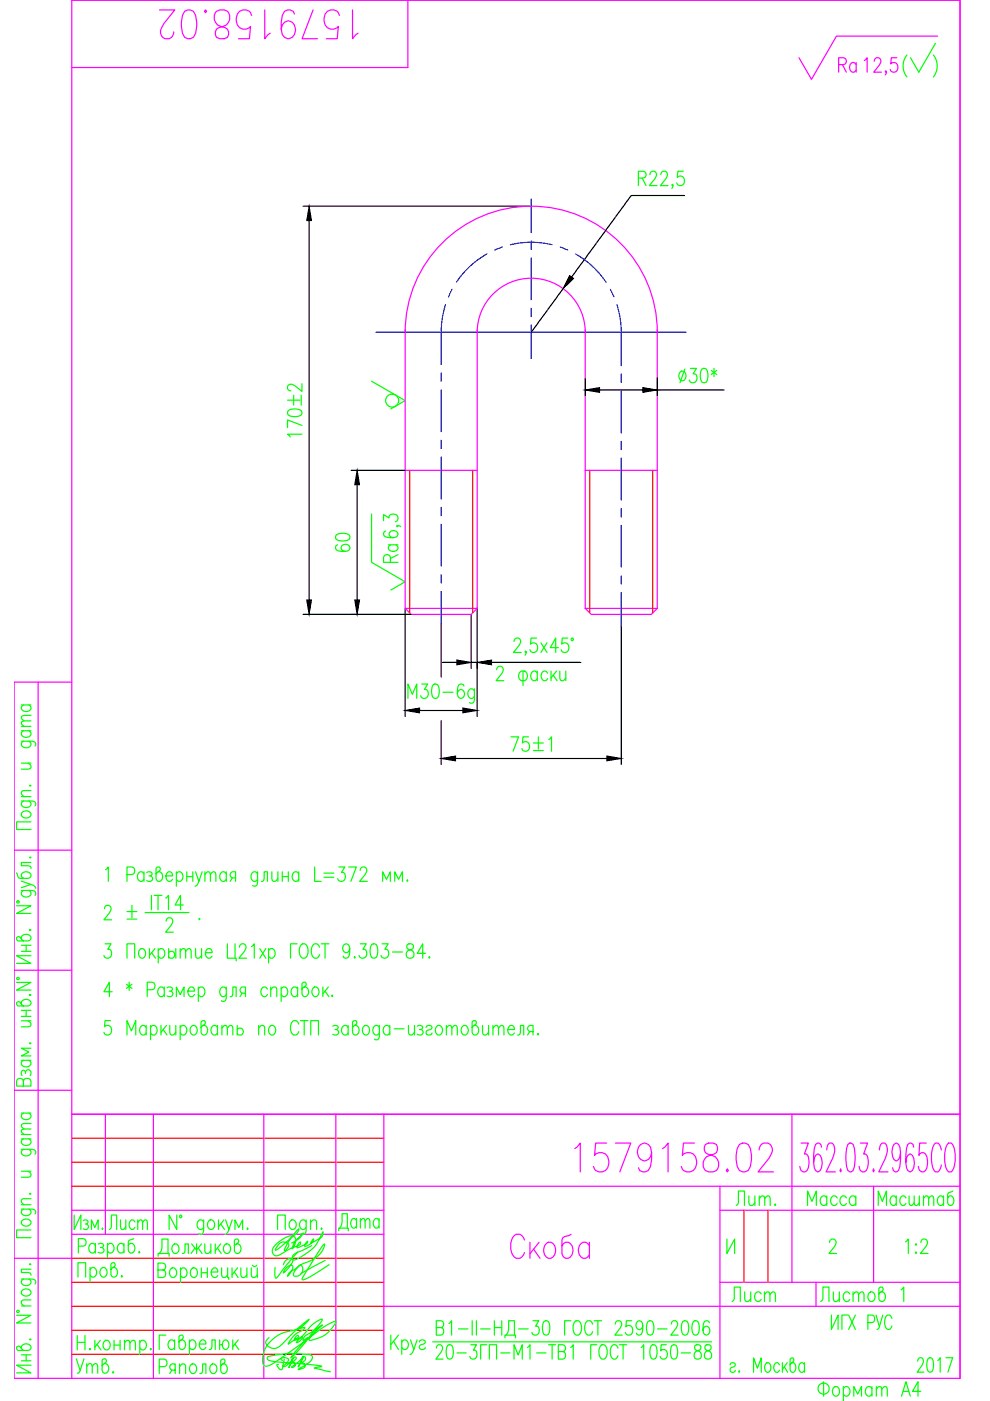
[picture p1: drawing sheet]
<svg xmlns="http://www.w3.org/2000/svg" width="210mm" height="297mm" viewBox="0 0 210 297" stroke-linecap="round" stroke-linejoin="round" font-family="sans-serif">
<defs><g id="words">
<g font-size="10.6" fill="#f0f">
<text x="32.5" y="9.5">1579158.02</text>
<text x="120.6" y="249.8">1579158.02</text>
</g>
<text font-size="9.3" fill="#f0f" x="106.9" y="268.1">Скоба</text>
<text font-size="8.4" fill="#f0f" x="190.1" y="17.6">( )</text>
<text font-size="7.5" fill="#0f0" x="85.4" y="150.3">М30-6g</text>
<text font-size="7.1" fill="#0f0" x="70.6" y="262.1">Дата</text>
<g font-size="6.6" fill="#f0f">
<text x="176.7" y="16.6">Ra</text>
<text x="172.9" y="277.3">Листов</text>
</g>
<g font-size="6.6" fill="#0f0">
<text x="142.9" y="82.5">30*</text>
<text x="64.9" y="93.8" transform="rotate(-90 64.9 93.8)">170±2</text>
<text x="75.1" y="118.2" transform="rotate(-90 75.1 118.2)">60</text>
<text x="85.4" y="120.3" transform="rotate(-90 85.4 120.3)">Ra</text>
<text x="107.2" y="160.5">75±1</text>
<text x="154.9" y="256.8">Лит.</text>
<text x="170" y="256.8">Масса</text>
<text x="184.9" y="256.8">Масштаб</text>
<text x="153.8" y="277.3">Лист</text>
<text x="14.8" y="292.5">Утв.</text>
</g>
<g font-size="6.2" fill="#0f0">
<text x="20.8" y="196.1">2 %%p .</text>
<text x="21.9" y="261.8">Лист</text>
</g>
</g></defs>
<g fill="none" stroke="#0f0" stroke-width=".25">
<path d="M135.4 37.8h1a.74 .74 0 0 0 .6-.8 .74 .74 0 0 0-.6-.7h-1v3.1M136.2 37.8l.8 1.6M137.8 37l.2-.6 .7-.1a.95 .95 0 0 1 .1 1.6l-1.1 1.5h1.6M140.1 37l.3-.6 .7-.1a.96 .96 0 0 1 .1 1.6l-1.2 1.5h1.6M142.7 39.2l-.1 .2-.2-.2 .2-.1a.64 .64 0 0 1-.2 .8M144.9 36.3h-1.2l-.1 1.3a.89 .89 0 0 1 1.1-.2 .89 .89 0 0 1 .4 1.1 .83 .83 0 0 1-.7 .9 .83 .83 0 0 1-.9-.6M78.8 80.8l7.1 4.1-3 1.8M78.8 109v10.2l7.1 4.1-3 1.8M81.3 110.4v-1.3l1.2 .7v-.3a.96 .96 0 0 1 1.4-.4 .96 .96 0 0 1 .2 1.4l-.3 .1M84.2 111.4l.2 .2-.2 .1-.1-.1a.65 .65 0 0 1 .9 .1M109 136l.2-.6 .7-.1a.95 .95 0 0 1 .1 1.6l-1.1 1.4h1.6M111.5 138.2l-.1 .1-.1-.1 .1-.2a.64 .64 0 0 1-.1 .9"/>
<path d="M113.8 135.3h-1.2l-.1 1.3a.89 .89 0 0 1 1.1-.2 .89 .89 0 0 1 .4 1.1 .83 .83 0 0 1-.7 .8 .83 .83 0 0 1-.9-.6M114.7 136.3l1.3 2M116 136.3l-1.3 2M118.4 137.3h-1.7l1.1-2v3M120.4 135.3h-1.2l-.1 1.3a.89 .89 0 0 1 1.1-.2 .89 .89 0 0 1 .4 1.1 .83 .83 0 0 1-.7 .8 .83 .83 0 0 1-.9-.6M4.5 157.1l2.8 .2 .3 .3-.2 .6M4.5 154.9h2.1M4.5 154h2.1M4.5 149.5h2.1M5 157.1a.68 .68 0 0 0-.5 .7 .68 .68 0 0 0 .5 .6 1.02 1.02 0 0 0 1.6-.8l-.5-.5M5 154.9a.68 .68 0 0 0-.5 .7 .68 .68 0 0 0 .5 .6 .92 .92 0 0 0 1.1 .1 .92 .92 0 0 0 .3-1.1l-.3-.3M5 149.5a.68 .68 0 0 0-.5 .6 .68 .68 0 0 0 .5 .6 .92 .92 0 0 0 1.1 .1 .92 .92 0 0 0 .3-1.1l-.3-.2"/>
<path d="M6.6 152.8l-1.9 .2-.2 .4 .6 .6M6.6 151.7l-1.9 .1-.2 .5 .6 .5M105.3 142l.2-.6 .7-.1a.95 .95 0 0 1 .2 1.6l-1.2 1.4h1.6M110.3 142.4l.2-.1h.7a1.18 1.18 0 0 1 0 2h-.7a1.2 1.2 0 0 1-.2-1.9zM110.9 142.3v3M113.9 142.7l-.4-.4a1.02 1.02 0 0 0-1 1 1.02 1.02 0 0 0 1 1l.4-.4M113.9 142.3v2M116.1 142.7l-.4-.4a1.02 1.02 0 0 0-1 1 1.02 1.02 0 0 0 1 1l.4-.4M116.8 142.3v2M117.3 143.2l.8 1.1M118 142.3l-1.2 1.4M118.7 142.3l.1 1.9 .6 .1 .6-.6"/>
<path d="M120 142.3v2M4.5 169.8l2.8 .1 .3 .4-.2 .6M4.5 168.9h2.1M4.5 161.8h2.1M4.7 172.3a1.09 1.09 0 0 1 1.1-.3 1.09 1.09 0 0 1 .8 .9 1.07 1.07 0 0 1-1.2 .5 1.07 1.07 0 0 1-.9-.9zM5 169.8a.68 .68 0 0 0-.5 .7 .68 .68 0 0 0 .5 .6 1.02 1.02 0 0 0 1.6-.8l-.5-.5M6 161.8l.6 .6-.2 .6-1.9 .1M6.3 166.6l.1-.1 .2 .1-.2 .1zM6.6 174.3h-3.1v1.6h3.1M6.6 167.6l-1.9 .1-.2 .6 .6 .6M3.5 192h3.1l-3.1 1.7h3.1M3.5 185.1l.4 1 2.1 .1a.66 .66 0 0 0 .6-.5 .66 .66 0 0 0-.5-.7 .93 .93 0 0 0-1.1-.1 .93 .93 0 0 0-.3 1.1l.3 .2"/>
<path d="M4.5 199a1.02 1.02 0 0 1 1-.9 1.02 1.02 0 0 1 1.1 .9l-.6 .5h-2.2l-.3-.4v-.3l.4-.2 .3 .1 .8 .8M4.5 188.8l2.8 .1 .3 .4-.2 .5M4.5 186.8l2.1 .7-2.1 .7M5 188.8a.68 .68 0 0 0-.5 .6 .68 .68 0 0 0 .5 .7 1.02 1.02 0 0 0 1.6-.8l-.5-.5M6.3 197.2l.1-.2 .2 .2-.2 .1zM6.3 181.8l.1-.1 .2 .1-.2 .1zM6.6 187.5l.5 .2 .5 .6M6.6 182.9h-2.1v.7l1.9 .1 .2 .4M22.4 184.4l.6-.6v3.1M26.9 185.4h1.1a.83 .83 0 0 0 .6-.8 .83 .83 0 0 0-.6-.8h-1.1v3.1M30.5 185.3a.67 .67 0 0 0-.6-.5 .67 .67 0 0 0-.6 .5 .92 .92 0 0 0-.1 1.1 .92 .92 0 0 0 1.1 .3l.2-.3M30.5 184.8v2.1"/>
<path d="M31.1 185a.74 .74 0 0 1 1.2 .3l-.4 .4h-.3M31.9 185.7a.6 .6 0 0 1 .5 .6 .6 .6 0 0 1-.5 .6l-.8-.2M33.5 184.8a1.02 1.02 0 0 1 1 1.1 1.02 1.02 0 0 1-1 1l-.4-.6v-2.2l.3-.3h.4l.2 .5-.1 .2-.8 .8M35.2 185.7h1.4a.68 .68 0 0 0-.5-.8 .68 .68 0 0 0-.8 .4 1.02 1.02 0 0 0 .8 1.6l.5-.5M37.4 185.3a.68 .68 0 0 1 .6-.5 .68 .68 0 0 1 .7 .5 1.02 1.02 0 0 1-.8 1.6l-.5-.5M37.4 184.8v3.1M39.6 185.9h1.3M39.6 184.8v2.1M40.9 184.8v2.1M41.5 184.8l.7 2.1 .7-2.1M42.2 186.9l-.5 .8-.4 .2M43.4 185.4l.6-.6 .5 .2 .1 1.9"/>
<path d="M43.4 184.8v2.1M44.6 185.4l.6-.6 .5 .2 .1 1.9M48 185.3l-.5-.5a1.02 1.02 0 0 0-.9 1.1 1.02 1.02 0 0 0 .9 1l.5-.5M48 184.8v2.1M49.3 186.1l-.5 .8M50 186.1l-1-.1a.68 .68 0 0 1 .3-1.2h.7v2.1M54.6 185.3a.68 .68 0 0 0-.6-.5 .68 .68 0 0 0-.7 .5 1.02 1.02 0 0 0 .8 1.6l.5-.5M54.6 184.8l-.1 2.8a.59 .59 0 0 1-.9 .1M55.4 186.9l.5-.2 .1-1.9h.7v2.1M57.6 184.8l.2 1.9 .5 .2 .6-.6M58.9 184.8v2.1M59.8 185.9h1.3"/>
<path d="M59.8 184.8v2.1M61.1 184.8v2.1M63.3 185.3a.68 .68 0 0 0-.6-.5 .68 .68 0 0 0-.6 .5 .92 .92 0 0 0-.1 1.1 .92 .92 0 0 0 1.1 .3l.2-.3M63.3 184.8v2.1M66.7 183.8v3.1h1.4M68.7 185.1h2.1M68.7 186h2.1M71.8 183.8h1.3l-.7 1.2h.4a.97 .97 0 0 1 .4 1.4 .97 .97 0 0 1-1.5 .2l-.1-.3M73.9 183.8h1.7l-1.2 3.1M76.4 184.5l.2-.5 .7-.2a.95 .95 0 0 1 .1 1.6l-1.1 1.5h1.6M81.1 186.9v-2.1l.8 1.6 .9-1.6v2.1M83.7 186.9v-2.1l.8 1.6 .8-1.6v2.1"/>
<path d="M86.4 186.6l.1 .1-.1 .2-.1-.2zM3.5 208.3h3.1l-3.1 1.6h3.1M4.5 212.8a1.02 1.02 0 0 1 1-.9 1.02 1.02 0 0 1 1.1 .9l-.6 .5h-2.2l-.3-.4v-.3l.4-.2 .3 .1 .8 .8M4.5 216.4h2.1M4.5 214.2h2.1M4.5 215.5h2.1M4.5 200.4h2.1M4.5 201.7h2.1M5.5 200.4v1.3M5.5 214.2v1.3M6 216.4l.6 .6-.2 .6-1.9 .1M6.3 211l.1-.2 .2 .2-.2 .1z"/>
<path d="M6.6 202.6h-3.1l3.1 1.7h-3.1M22.3 200.1h1.2l-.7 1.2h.4a.97 .97 0 0 1 .4 1.4 .97 .97 0 0 1-1.4 .2l-.2-.3M23.4 216.4h-1.1l-.1 1.3a.89 .89 0 0 1 1.1-.2 .89 .89 0 0 1 .4 1.1 .83 .83 0 0 1-.7 .8 .83 .83 0 0 1-1-.5M23.8 210.3h-1.8l1.2-2.1v3.1M26.8 208.7l1.2 .9M26.9 203.2v-3.1h1.7v3.1M26.9 219.4v-3l1 2.2 .9-2.2v3M27.4 208.2v1.8M28 208.7l-1.2 .9M29.7 201.3l.3-.2a1.02 1.02 0 0 1 .9 1 1.02 1.02 0 0 1-.9 1.1 1.2 1.2 0 0 1-.3-1.9zM31 217.8l-.5-.4a1.02 1.02 0 0 0-.9 1 1.02 1.02 0 0 0 .9 1l.5-.4M31 217.4v2"/>
<path d="M31.2 209.8h1.1a.83 .83 0 0 0 .6-.8 .83 .83 0 0 0-.6-.8h-1.1v3.1M31.7 201.1v2.1M31.9 217.8a.68 .68 0 0 1 .7-.4 .68 .68 0 0 1 .6 .4 1.02 1.02 0 0 1-.8 1.6l-.5-.4M31.9 217.4v3.1M32.2 202l.8 1.2M32.9 201.1l-1.2 1.5M33.5 201.6a.68 .68 0 0 1 .7-.5 .68 .68 0 0 1 .6 .5 1.02 1.02 0 0 1-.8 1.6l-.5-.5M33.5 201.1v3.1M34.1 217.4v2M34.6 218.3l.8 1.1M34.8 209.7a.68 .68 0 0 0-.6-.5 .68 .68 0 0 0-.7 .5 1.03 1.03 0 0 0 .9 1.6l.4-.4M34.8 209.3v2"/>
<path d="M35.3 217.4l-1.2 1.5M35.4 209.4a.73 .73 0 0 1 1.2 .3l-.4 .4h-.3M35.8 202a.75 .75 0 0 1 1.2 0 .75 .75 0 0 1-.4 1.2h-.5l-.3-.3M35.8 201.1v2.1M36 217.4l.1 1.9 .6 .1 .6-.5M36.2 210.1a.6 .6 0 0 1 .5 .6 .6 .6 0 0 1-.5 .6l-.8-.1M37.3 201.1v2.1M37.3 217.4v2M37.4 211.3v-2l.8 1.6 .8-1.6v2M38.2 201.7l.6-.6 .5 .2 .1 1.9M38.2 217.8a.68 .68 0 0 1 .6-.4 .68 .68 0 0 1 .7 .4 1.02 1.02 0 0 1-.8 1.6l-.5-.4M38.2 201.1v2.1"/>
<path d="M38.2 217.4v3.1M39.4 201.7l.6-.6 .4 .2 .1 1.9M39.8 210.1h1.4a.68 .68 0 0 0-.4-.8 .68 .68 0 0 0-.8 .4 1.03 1.03 0 0 0 .8 1.6l.4-.4M40.7 217.6a.82 .82 0 0 1 .9 .1 .82 .82 0 0 1 .2 .9 .83 .83 0 0 1-.9 .8 1.19 1.19 0 0 1-.2-1.8zM41.5 201.1l.1 1.9 .6 .2 .5-.6M42 209.7a.68 .68 0 0 1 .7-.5 .68 .68 0 0 1 .6 .5 1.03 1.03 0 0 1-.8 1.6l-.5-.4M42 209.3v3M42.7 201.1v2.1M43.1 217.4a1.02 1.02 0 0 1 .9 1 1.02 1.02 0 0 1-.9 1l-.5-.5v-2.2l.4-.3h.3l.3 .4-.2 .3-.8 .7M43.6 202h1.4a.68 .68 0 0 0-.5-.8 .68 .68 0 0 0-.8 .4 1.02 1.02 0 0 0 .8 1.6l.5-.5M46.1 217.8a.68 .68 0 0 0-.6-.4 .68 .68 0 0 0-.7 .4 .92 .92 0 0 0 0 1.2 .92 .92 0 0 0 1.1 .3l.2-.3M46.1 217.4v2"/>
<path d="M47.1 218l.5-.6 .5 .2 .1 1.8M47.1 217.4v2M48 209.7l-.5-.4a1.03 1.03 0 0 0-.9 1 1.03 1.03 0 0 0 .9 1l.5-.4M48 209.3l-.1 2.7-.4 .3-.6-.1M48.2 200.1v3.1h1.9v.5M48.2 218l.6-.6 .5 .2 .1 1.8M48.8 211.3l.5-.1 .1-1.9h.7v2M49.8 200.1v3.1M50.3 218.3a.75 .75 0 0 1 1.2 0 .75 .75 0 0 1-.4 1.1h-.4l-.4-.2M50.3 217.4v2M50.8 200.8l.2-.6 .7-.1a.95 .95 0 0 1 .1 1.6l-1.1 1.5h1.6M51.4 210.6l-.5 .7"/>
<path d="M52 210.6h-.6l-.3-.2a.68 .68 0 0 1 .3-1.1h.6v2M53.3 200.7l.6-.6v3.1M54.8 218l.6-.6 .6 .2 .1 1.8M54.8 217.4v2M55.1 201.1l1.3 2.1M56.4 201.1l-1.3 2.1M56.7 209.7a.68 .68 0 0 0-.6-.5 .68 .68 0 0 0-.7 .5 1.03 1.03 0 0 0 .8 1.6l.5-.4M56.9 201.6a.68 .68 0 0 1 .7-.5 .68 .68 0 0 1 .6 .5 1.02 1.02 0 0 1-.8 1.6l-.5-.5M56.9 201.1v3.1M57.3 217.6a.82 .82 0 0 1 .9 .1 .82 .82 0 0 1 .3 .9 .83 .83 0 0 1-1 .8 1.19 1.19 0 0 1-.2-1.8zM57.4 209.8l.6-.5 .6 .1 .1 1.9M57.4 209.3v2"/>
<path d="M59.6 209.7a.68 .68 0 0 1 .7-.5 .68 .68 0 0 1 .6 .5 1.03 1.03 0 0 1-.8 1.6l-.5-.4M59.6 209.3v3M63 200.1h-1.4v3.1M63.1 209.7a.68 .68 0 0 0-.6-.5 .68 .68 0 0 0-.7 .5 1.03 1.03 0 0 0 .8 1.6l.5-.4M63.1 209.3v2M63.3 217.1a.82 .82 0 0 0-.8-.7 .82 .82 0 0 0-.8 .7 1.93 1.93 0 0 0 .6 2.3 .87 .87 0 0 0 1-.7M63.7 216.4h1.6M63.9 200.2l.2-.1a1.34 1.34 0 0 1 1.2 1.9 .95 .95 0 0 1-.4 .9 .95 .95 0 0 1-1 .1 2.21 2.21 0 0 1 0-2.8zM64.5 209.3a1.02 1.02 0 0 1 .9 1 1.02 1.02 0 0 1-.9 1l-.5-.6v-2.2l.4-.3h.3l.3 .5-.2 .3-.8 .7M64.5 216.4v3M65.9 219.4v-3h1.6v3M66.5 209.4a.65 .65 0 0 1 1 .3 1.03 1.03 0 0 1-.8 1.6 1.2 1.2 0 0 1-.2-1.9z"/>
<path d="M67.8 200.8a.82 .82 0 0 0-.9-.7 .82 .82 0 0 0-.8 .7 1.93 1.93 0 0 0 .6 2.4 .87 .87 0 0 0 1.1-.8M68.1 200.1h1.6M68.5 209.3v2M68.9 210.1l.8 1.2M68.9 200.1v3.1M69.6 209.3l-1.1 1.4M70.4 211l.1 .2-.1 .1-.1-.1zM70.5 217.6a.73 .73 0 0 1 1.2 .2l-.3 .5h-.4M71.4 218.3a.6 .6 0 0 1 .4 .6 .6 .6 0 0 1-.4 .5l-.9-.1M73.8 217.8a.68 .68 0 0 0-.6-.4 .68 .68 0 0 0-.7 .4 .92 .92 0 0 0 0 1.2 .92 .92 0 0 0 1.1 .3l.2-.3M73.8 217.4v2M74.2 201.1a.82 .82 0 0 1-.9 .9 .97 .97 0 0 1-.7-1 .97 .97 0 0 1 .9-.9l.3 .1a2.59 2.59 0 0 1 0 2.8l-.6 .2-.3-.2-.1-.3"/>
<path d="M75.2 202.9l.1 .1-.1 .2-.1-.2zM75.2 217.4a1.02 1.02 0 0 1 .9 1 1.02 1.02 0 0 1-.9 1l-.5-.5v-2.2l.4-.3h.3l.3 .4-.1 .3-.9 .7M76.4 200.1h1.2l-.6 1.2h.3a.97 .97 0 0 1 .4 1.4 .97 .97 0 0 1-1.4 .2l-.2-.3M77.2 217.6a.82 .82 0 0 1 .9 .1 .82 .82 0 0 1 .2 .9 .83 .83 0 0 1-.9 .8 1.19 1.19 0 0 1-.2-1.8zM78.8 200.2l.6-.1a1.48 1.48 0 0 1 .7 1.7l-.4 1.2-.5 .2a1.49 1.49 0 0 1-.7-1.8zM80.4 217.8l-.2-.2a.82 .82 0 0 0-.9 .1 .82 .82 0 0 0-.3 .9 .83 .83 0 0 0 1 .8l.4-.4M80.4 217.4l-.1 2.8a.59 .59 0 0 1-.9 .1M81 200.1h1.3l-.7 1.2h.3a.97 .97 0 0 1 .4 1.4 .97 .97 0 0 1-1.4 .2l-.1-.3M82.6 217.8a.68 .68 0 0 0-.6-.4 .68 .68 0 0 0-.6 .4 .92 .92 0 0 0-.1 1.2 .92 .92 0 0 0 1.1 .3l.2-.3M82.6 217.4v2M83.2 201.8h2.1M83.6 218.1h2.1"/>
<path d="M86.4 200.2a.68 .68 0 0 0 .2 1.1 1.08 1.08 0 0 1 1 .5 1.08 1.08 0 0 1-.1 1.2 .91 .91 0 0 1-1.4-.3 .91 .91 0 0 1 .7-1.3l.5-.1a.61 .61 0 0 0 .4-.7 .61 .61 0 0 0-.5-.5zM86.6 217.4l.1 1.9 .6 .1 .6-.5M87.9 217.4v2M88.5 217.6a.73 .73 0 0 1 1.1 .2l-.3 .5h-.4M89.3 218.3a.6 .6 0 0 1 .4 .6 .6 .6 0 0 1-.4 .5l-.8-.1M90.2 202.1h-1.7l1.1-2v3.1M90.3 217.8a.68 .68 0 0 1 .7-.4 .68 .68 0 0 1 .6 .4l-.3 .5-.6 .1a.56 .56 0 0 0-.3 .9 .73 .73 0 0 0 1.2-.3M91 202.9l.1 .1-.1 .2-.1-.2zM92.7 217.6a.82 .82 0 0 1 .9 .1 .82 .82 0 0 1 .2 .9 .83 .83 0 0 1-.9 .8 1.19 1.19 0 0 1-.2-1.8zM94.6 218l.6-.6 .5 .2 .1 1.8M94.6 217.4v2M95.8 218l.6-.6 .4 .2 .2 1.8"/>
<path d="M98.1 217.6a.82 .82 0 0 1 1 .1 .82 .82 0 0 1 .2 .9 .83 .83 0 0 1-.9 .8 1.19 1.19 0 0 1-.3-1.8zM100.6 217.4a1.02 1.02 0 0 1 .9 1 1.02 1.02 0 0 1-.9 1l-.5-.5v-2.2l.3-.3h.4l.2 .4-.1 .3-.8 .7M102.3 217.4l.1 1.9 .6 .1 .6-.5M103.6 217.4v2M104.5 218l.6-.6 .5 .2 .1 1.8M104.5 217.4v2M105.7 218l.6-.6 .4 .2 .1 1.8M107.7 218.3h1.4a.68 .68 0 0 0-.5-.9 .68 .68 0 0 0-.8 .4 1.02 1.02 0 0 0 .8 1.6l.5-.4M109.8 219.4l.4-.1 .1-1.9h.7v2M112.3 218.7l-.4 .7M113 218.7l-.9-.1a.68 .68 0 0 1 .2-1.2h.7v2M114.1 219.2v.2l-.1-.1z"/>
<path d="M4.5 224.8h2.1M4.5 236h2.1M5 236a.68 .68 0 0 0-.5 .6 .68 .68 0 0 0 .5 .7 .92 .92 0 0 0 1.1 0 .92 .92 0 0 0 .3-1.1l-.3-.2M5 229.2a.75 .75 0 0 0-.8-.6 .75 .75 0 0 0-.7 .6v1.1h3.1v-1.1a.83 .83 0 0 0-.8-.6 .83 .83 0 0 0-.8 .6v1.1M5 224.8l-.5 .5a1.02 1.02 0 0 0 1 .9 1.02 1.02 0 0 0 1.1-.9l-.5-.5M5.4 227.2a.6 .6 0 0 1 .6-.4 .6 .6 0 0 1 .6 .4l-.2 .9M5.4 227.6v-.4l-.4-.3a.73 .73 0 0 0-.3 1.2M6.3 221.2l.1-.1 .2 .1-.2 .1zM6.6 239.4l-1.9 .1-.2 .5 .6 .5M6.6 238.2l-1.9 .1-.2 .5 .6 .6M6.6 222.2h-2.1l1.6 .9-1.6 .8h2.1M4.5 256.4l2.8 .1 .3 .3-.2 .6"/>
<path d="M4.5 243.7l2.8 .1 .3 .3-.2 .6M4.5 255.4h2.1M4.5 248.3h2.1M4.5 241.5h2.1M4.5 240.5h2.1M4.7 258.8a1.09 1.09 0 0 1 1.1-.3 1.09 1.09 0 0 1 .8 .9 1.07 1.07 0 0 1-1.2 .6 1.07 1.07 0 0 1-.9-1zM5 256.4a.68 .68 0 0 0-.5 .6 .68 .68 0 0 0 .5 .6 1.02 1.02 0 0 0 1.6-.8l-.5-.4M5 243.7a.68 .68 0 0 0-.5 .6 .68 .68 0 0 0 .5 .7 1.02 1.02 0 0 0 1.6-.9l-.5-.4M5 241.5a.68 .68 0 0 0-.5 .6 .68 .68 0 0 0 .5 .6 .92 .92 0 0 0 1.1 .1 .92 .92 0 0 0 .3-1.1l-.3-.2M6 248.3l.6 .6-.2 .6-1.9 .1M6.3 253.1l.1-.1 .2 .1-.2 .1zM6.6 254.1l-1.9 .2-.2 .5 .6 .6"/>
<path d="M15.7 257.6v3.1l1.4-3.1v3.1M17.7 258.8a.62 .62 0 0 1 1 .3l-.3 .4h-.3M18.4 259.5a.62 .62 0 0 1 .4 .6 .62 .62 0 0 1-.4 .6l-.7-.2M37.5 257.6v3.1l-1.6-3.1v3.1M43.2 259.1a.68 .68 0 0 0-.7-.5 .68 .68 0 0 0-.6 .5 1.02 1.02 0 0 0 .8 1.6l.5-.5M43.2 258.6l-.1 2.8-.4 .3-.6-.2M44.3 258.8a.65 .65 0 0 1 1.1 .3 1.02 1.02 0 0 1-.8 1.6 1.2 1.2 0 0 1-.3-1.9zM46.3 258.6v2.1M46.8 259.5l.8 1.2M47.5 258.6l-1.2 1.5M47.8 258.6l.7 2.1 .7-2.1M61.6 258.8a.65 .65 0 0 1 1.1 .3 1.02 1.02 0 0 1-.8 1.6 1.2 1.2 0 0 1-.3-1.9z"/>
<path d="M64.9 259.1a.68 .68 0 0 0-.6-.5 .68 .68 0 0 0-.7 .5 1.02 1.02 0 0 0 .8 1.6l.5-.5M64.9 258.6l-.1 2.8-.4 .3-.5-.2M65.8 259.2l.6-.6 .6 .2 .1 1.9M65.8 258.6v2.1M3.5 278.9h3.1l-3.1 1.6h3.1M4.5 271.2l2.8 .1 .3 .3-.2 .6M4.5 276.9h2.1M4.7 273.6a1.09 1.09 0 0 1 1.1-.3 1.09 1.09 0 0 1 .8 .9 1.07 1.07 0 0 1-1.2 .6 1.07 1.07 0 0 1-.9-.9zM5 271.2a.68 .68 0 0 0-.5 .6 .68 .68 0 0 0 .5 .7 1.02 1.02 0 0 0 1.6-.9l-.5-.4M6.3 268.1l.1-.2 .2 .2-.2 .1zM6.6 260.8h-3.1v1.6h3.1M6.6 275.6l-1.9 .1-.2 .6 .6 .6"/>
<path d="M6.6 269.1h-2.1v.7l1.9 .1 .2 .5M16.5 270.8v-3.1h1.7v3.1M16.6 264.2h1.1a.83 .83 0 0 0 .6-.8 .83 .83 0 0 0-.6-.8h-1.1v3.1M19.1 269.2a.68 .68 0 0 1 .6-.5 .68 .68 0 0 1 .7 .5 1.02 1.02 0 0 1-.8 1.6l-.5-.5M19.1 268.7v3.1M19.4 260.7v-2.1l.7 1.6 .7-1.6v2.1M20.2 264.1a.68 .68 0 0 0-.6-.5 .68 .68 0 0 0-.7 .5 .92 .92 0 0 0 0 1.1 .92 .92 0 0 0 1.1 .3l.2-.3M20.2 263.6v2.1M20.8 263.8a.74 .74 0 0 1 1.2 .3l-.4 .4h-.3M21.5 268.9a.82 .82 0 0 1 1 .1 .82 .82 0 0 1 .2 .9 .82 .82 0 0 1-.9 .9 1.19 1.19 0 0 1-.3-1.9zM21.6 264.5a.6 .6 0 0 1 .5 .6 .6 .6 0 0 1-.5 .6l-.8-.2M22.8 264.1a.68 .68 0 0 1 .6-.5 .68 .68 0 0 1 .7 .5 1.02 1.02 0 0 1-.8 1.6l-.5-.5"/>
<path d="M22.8 263.6v3.1M24 268.7a1.02 1.02 0 0 1 .9 1.1 1.02 1.02 0 0 1-.9 1l-.5-.6v-2.2l.4-.3h.3l.2 .5-.1 .3-.8 .7M25.8 270.5l.2 .1-.2 .2-.1-.2zM26.3 264.1a.68 .68 0 0 0-.7-.5 .68 .68 0 0 0-.6 .5 .92 .92 0 0 0-.1 1.1 .92 .92 0 0 0 1.1 .3l.3-.3M26.3 263.6v2.1M28.4 262.6l-1.1 .4-.1 2.1a.66 .66 0 0 0 .6 .6 .66 .66 0 0 0 .7-.5 .93 .93 0 0 0 0-1.1 .93 .93 0 0 0-1.1-.3l-.2 .3M29.5 265.4l.1 .1-.1 .2-.1-.2zM33.5 269.3h1a.83 .83 0 0 1 .7 .8 .83 .83 0 0 1-.7 .8h-1v-3.1h1a.75 .75 0 0 1 .6 .7 .75 .75 0 0 1-.6 .8M33.5 266.3v-.5h2.4v.5M33.8 265.8a3.1 3.1 0 0 0 .5-3.1h1.3v3.1M36.3 269l.2-.2a1.02 1.02 0 0 1 1 1 1.02 1.02 0 0 1-1 1.1 1.2 1.2 0 0 1-.2-1.9zM36.8 263.9a.65 .65 0 0 1 1 .3 1.02 1.02 0 0 1-.8 1.6 1.2 1.2 0 0 1-.2-1.9z"/>
<path d="M38.3 269.3l.4-.5a1.02 1.02 0 0 1 1 1 1.02 1.02 0 0 1-1 1.1l-.4-.5M38.3 268.8v3.1M38.7 265.8l.4-.2 .1-1.9h.7v2.1M40.6 263.7l1.1 1.3 1-1.3M40.7 269l.2-.2a1.02 1.02 0 0 1 1 1 1.02 1.02 0 0 1-1 1.1 1.2 1.2 0 0 1-.2-1.9zM41.3 264.6l-.8 1.2M41.7 263.7v2.1M42 264.6l.8 1.2M42.7 269.8h1.3M42.7 268.8v2.1M43.4 263.7l.1 1.9 .6 .2 .6-.6M44 268.8v2.1"/>
<path d="M44.7 263.7v2.1M44.8 269.7h1.4a.68 .68 0 0 0-.5-.8 .68 .68 0 0 0-.8 .4 1.02 1.02 0 0 0 .8 1.6l.5-.5M45.6 263.7v2.1M46.1 264.6l.8 1.2M46.8 263.7l-1.2 1.5M47 268.8l.1 1.9 .6 .2 .6-.6M47.7 263.9a.65 .65 0 0 1 1.1 .3 1.02 1.02 0 0 1-.8 1.6 1.2 1.2 0 0 1-.3-1.9zM48.3 268.8v2.1h.2v.4M48.5 260.7l-.2 .6-.6 .4M49.2 268.8v2.1M49.7 269.7l.8 1.2M49.8 260.7v-2.1l.8 1.6 .8-1.6v2.1"/>
<path d="M50.2 263.7a1.02 1.02 0 0 1 .9 1 1.02 1.02 0 0 1-.9 1.1l-.5-.6v-2.2l.3-.3h.4l.2 .5-.1 .2-.8 .8M50.4 268.8l-1.2 1.5M51.1 268.8l.1 1.9 .6 .2 .5-.6M52.3 268.8v2.1M52.5 260.4l.1 .1-.1 .2-.1-.2zM53.3 268.8l.1 1.9 .6 .2 .6-.6M53.5 268.2a.51 .51 0 0 0 .5 .3 .51 .51 0 0 0 .4-.3M54.6 268.8v2.1M58.9 260.7v-3.1h1.6v3.1M59 263.9a1.27 1.27 0 0 1 2.2 .2l-.5 .9-.2 .2-.2-.1a11.5 11.5 0 0 1 3.1-4.5l-.5 .8-3.5 3.1-1 .6zM60 268.1a1.54 1.54 0 0 1 2.1-1.1 4.5 4.5 0 0 1-2 2.9 1.8 1.8 0 0 1 1.9-1.5 2.85 2.85 0 0 1-1.1 2.2l.7-1 1.1-.6 .6-.5a.46 .46 0 0 1 .5-.3 .46 .46 0 0 1 .4 .5 1.35 1.35 0 0 1-.4 1.5 1.35 1.35 0 0 1-1.6 .2 3.2 3.2 0 0 1 2.2-2.5 5.8 5.8 0 0 0 4.4-3.8v-.4l-1.8 2.5-2.8 4.6-.2 .4 .2 .2a8.1 8.1 0 0 0 3.1-1.7l2.5-1.6M61.8 263.5a4.6 4.6 0 0 0 2.5-2.1l-.2 .2a5.7 5.7 0 0 0-2.1 3v.2a2.47 2.47 0 0 0 .5-2.4 1.82 1.82 0 0 0-2.3 .2l-1.8 1.3a1.26 1.26 0 0 0-.7 1.3 1.26 1.26 0 0 0 .9 1.1 5.5 5.5 0 0 0 2.5-1.3l2.4-1.1 .2-.2v-.4l-.3 .2-.4 .8a.2 .2 0 0 0 0 .3 .2 .2 0 0 0 .3-.1l1-.4a1.09 1.09 0 0 0 1-.9l-.7 .7a.25 .25 0 0 0 .1 .4 .25 .25 0 0 0 .3-.1l1.1-.8 .3-.7-.5 .9 1.4-.7a1.48 1.48 0 0 0 1.2-1.7h-.1a9.3 9.3 0 0 1-6.3 6l-.2-.3a1.47 1.47 0 0 1 1.3-1.4l2.9-1.4"/>
<path d="M63.1 265.4l-4.6 5.6-.1-.1-.1-.7v-1.5M68.2 260.4l.1 .1-.1 .2-.1-.2zM69 267.2l-5.2 2.8M154.1 262.7v3.1l1.7-3.1v3.1M175.9 263.4l.2-.5 .7-.2a.96 .96 0 0 1 .1 1.6l-1.1 1.5h1.6M176.3 278.8v3.1l1.4-3.1v3.1M179.7 278.8h-1.2v3.1M179.9 278.8l1.5 3.1M181.4 278.8l-1.5 3.1M185.7 278.8l.8 2.5M187.2 278.8l-.8 2.8-.5 .3M189.1 279.5l-.3-.5-.6-.2a2.12 2.12 0 0 0 0 3.1 .78 .78 0 0 0 .9-.8"/>
<path d="M191 273.5l.6-.6v3M192 263.3l.6-.6v3.1M194.2 263.7l.1 .2-.1 .1-.1-.1zM194.2 265.5l.1 .1-.1 .2-.1-.2zM195.3 263.4l.2-.5 .7-.2a.96 .96 0 0 1 .1 1.6l-1.2 1.5h1.7M4.5 285.9a1.02 1.02 0 0 1 1-1 1.02 1.02 0 0 1 1.1 1l-.6 .4h-2.2l-.3-.3v-.4l.4-.2 .3 .1 .8 .8M4.5 287.2h2.1M4.5 288.5h2.1M5.5 287.2v1.3M6.3 284l.1-.1 .2 .1-.2 .1zM6.6 289.5h-3.1l3.1 1.6h-3.1M16.4 283.2v3"/>
<path d="M16.4 284.6h1.6M18 283.2v3M20.1 284.2v2M21.3 284.2l-1.2 1.4M22.2 284.3a.82 .82 0 0 1 .9 .1 .82 .82 0 0 1 .3 .9 .82 .82 0 0 1-1 .9 1.19 1.19 0 0 1-.2-1.9zM24.2 284.2v2M25.5 284.2v2M26.4 284.8l.6-.6 .4 .1 .1 1.9M26.4 284.2v2M27.5 284.8l.6-.6 .5 .1 .1 1.9M29.6 284.6a.68 .68 0 0 1 .7-.5 .68 .68 0 0 1 .6 .5 1.02 1.02 0 0 1-.8 1.6l-.5-.4M29.6 284.2v3"/>
<path d="M32 285.9l.1 .2-.1 .1-.1-.1zM33.8 289.8h1a.83 .83 0 0 0 .6-.8 .83 .83 0 0 0-.6-.8h-1v3M35.2 283.1h-1.4v3M36.4 290.5l-.4 .7M37 284.5l-.4-.4a1.02 1.02 0 0 0-1 1 1.02 1.02 0 0 0 1 1l.4-.4M37 284.1v2M37.1 290.5h-.7l-.2-.2a.68 .68 0 0 1 .2-1.1h.7v2M38.1 289.8l.6-.6 .5 .1 .2 1.9M38.1 289.2v2M38.4 284.1a1.02 1.02 0 0 1 1 1 1.02 1.02 0 0 1-1 1l-.4-.6v-2.1l.3-.3h.4l.2 .4-.1 .3-.8 .7M40.2 284.5l.4-.4a1.02 1.02 0 0 1 1 1 1.02 1.02 0 0 1-1 1l-.4-.4M40.2 284.1v3"/>
<path d="M40.5 289.3a.65 .65 0 0 1 1.1 .3 1.03 1.03 0 0 1-.8 1.6 1.2 1.2 0 0 1-.3-1.9zM42.3 285h1.4a.68 .68 0 0 0-.5-.9 .68 .68 0 0 0-.8 .4 1.02 1.02 0 0 0 .8 1.6l.5-.4M42.4 291.2l.4-.1 .2-1.9h.7v2M44.4 286.1l.4-.1 .1-1.9h.7v2M44.8 289.3a.65 .65 0 0 1 1.1 .3 1.03 1.03 0 0 1-.8 1.6 1.2 1.2 0 0 1-.3-1.9zM46.6 285.1h.5a.91 .91 0 0 1 .9-1 1.1 1.1 0 0 1 .5 1.1 1.1 1.1 0 0 1-.8 .9 1.03 1.03 0 0 1-.6-1M46.6 284.1v2M47.3 289.2a1.02 1.02 0 0 1 .9 1 1.02 1.02 0 0 1-.9 1l-.5-.6v-2.1l.3-.3h.4l.2 .4-.1 .3-.8 .7M49.4 284.1v2M49.8 285l.8 1.1M50.5 284.1l-1.1 1.4M59.9 288.4l-.3-.2a1.02 1.02 0 0 1 1.6 .1l-.5 .8-.8 .5v.1a2.88 2.88 0 0 0 2.2-1.7v-.1l-.8 2 .2-.6a2.22 2.22 0 0 1 1.1-1.6l.1 .1a.72 .72 0 0 1-.6 .9h-.2a.62 .62 0 0 1 .7 .7 .62 .62 0 0 1-.8 .5v-.1a6.9 6.9 0 0 0 2.5-2.2l-1.1 2.2 1.1-1.9 .3-.2a.76 .76 0 0 1 0 .8 .76 .76 0 0 1-.8 .3l.7 .4a.54 .54 0 0 1 .1 .7 .54 .54 0 0 1-.6 .2l-.8 .3 2.3-1.5 .6-.7a.68 .68 0 0 0 0-.8 .68 .68 0 0 0-.8-.2 19.7 19.7 0 0 0-8.6 .5 .53 .53 0 0 0 .5 .8l1.7 .3 9.1 .8 .2 .1-1.6 .4 3.5 .7"/>
<path d="M60.3 288.1l-.3 1.6a.55 .55 0 0 1-.4 .7l-.4-.2-.5-.7 .3-.2M62.7 282l1.9-.5-.3 .4a5.8 5.8 0 0 0-3.2 3l1.9-1.2a.31 .31 0 0 0 .3-.3 .31 .31 0 0 0-.3-.3 .31 .31 0 0 0-.3 .3l-.2 .7 1.5-.6a1.18 1.18 0 0 1-1.1 1.2l-.1-.1 .3-.3 1.3-1.4a7.5 7.5 0 0 1 3.9-3.2v.1a9.1 9.1 0 0 1-3.7 3.6l-.3 .8 .9-.6-2.6 3-.9 1.3 1.3-1.3 2.1-2.4a8.6 8.6 0 0 1 3.2-3.3l-.1 .2a9.5 9.5 0 0 0-2.6 2.9v.2a6.3 6.3 0 0 0 5.6-4.1 11 11 0 0 0-4.3 2.5l-6.9 5-2.9 1.9a.92 .92 0 0 1-1.1 0 .92 .92 0 0 1-.3-1 6.9 6.9 0 0 1 6.6-6.5 6.3 6.3 0 0 0 3.2-2.3v.1a45.6 45.6 0 0 0-6.2 5.6 1.79 1.79 0 0 1-2.9-.9l.6-.9M82.9 283.1v3M83.4 284.4l1.1 1.7M84.5 283.1l-1.6 2M85.2 284.5l.5-.4a1.02 1.02 0 0 1 .9 1 1.02 1.02 0 0 1-.9 1l-.5-.4M85.2 284.1v3M87 284.1l.7 2 .7-2M87.7 286.1l-.2 .6-.6 .4M88.9 284.5a.67 .67 0 0 1 .6-.4 .67 .67 0 0 1 .7 .4l-.4 .5-.6 .1a.56 .56 0 0 0-.2 .9 .73 .73 0 0 0 1.2-.3M91.7 284.5h59.2M92.5 281.5h1a.84 .84 0 0 1 .6 .8 .84 .84 0 0 1-.6 .8h-1v-3.1h1a.75 .75 0 0 1 .6 .7 .75 .75 0 0 1-.6 .8"/>
<path d="M92.5 285.8l.2-.6 .7-.1a.98 .98 0 0 1 .1 1.6l-1.1 1.5h1.5M94.9 285.2l.6-.1a1.5 1.5 0 0 1 .6 1.7l-.3 1.2-.6 .2a1.51 1.51 0 0 1-.6-1.8zM95.2 280.6l.5-.6v3.1M96.9 286.8h1.9M97.2 281.8h2M99.8 285.1h1.2l-.6 1.2h.3a.95 .95 0 0 1 .4 1.3 .95 .95 0 0 1-1.4 .3l-.1-.3M100.1 280v3.1M101 280v3.1M101.9 281.8h2M103.2 285.1h-1.3v3.1M103.8 288.2v-3.1h1.5v3.1M104.8 280v3.1"/>
<path d="M104.8 281.5h1.6M106.2 286.8h1.9M106.4 280v3.1M107.1 283.7v-.6h2.2v.6M107.3 283.1a3.3 3.3 0 0 0 .5-3.1h1.3v3.1M109 288.2v-3.1l.9 2.2 .8-2.2v3.1M110 281.8h2M111.8 285.7l.6-.6v3.1M113 280h1.2l-.6 1.2h.3a.96 .96 0 0 1 .4 1.3 .96 .96 0 0 1-1.4 .3l-.1-.3M113.8 286.8h1.9M115.3 280.2l.6-.2a1.49 1.49 0 0 1 .7 1.8l-.4 1.1-.5 .2a1.51 1.51 0 0 1-.7-1.8zM116.3 285.1h1.5"/>
<path d="M117.1 285.1v3.1M118.4 286.6h1a.85 .85 0 0 1 .5 .8 .85 .85 0 0 1-.5 .8h-1v-3.1h1a.75 .75 0 0 1 .5 .7 .75 .75 0 0 1-.5 .8M121 285.7l.5-.6v3.1M121.1 280h-1.4v3.1M122 280.2l.2-.2a.98 .98 0 0 1 1.1 1.2 1.93 1.93 0 0 1-.7 1.9 1 1 0 0 1-1.1-1.2 2.13 2.13 0 0 1 .5-1.7zM125.6 280.7a.78 .78 0 0 0-.7-.7 .78 .78 0 0 0-.8 .7 1.97 1.97 0 0 0 .5 2.4 .83 .83 0 0 0 1-.8M126 280h1.6M126.6 285.1h-1.4v3.1M126.8 280v3.1M127.4 285.2l.2-.1a.97 .97 0 0 1 1.1 1.2 1.9 1.9 0 0 1-.6 1.9 .98 .98 0 0 1-1.1-1.2 2.19 2.19 0 0 1 .4-1.8zM130.5 280.7l.2-.5 .7-.2a.97 .97 0 0 1 .1 1.6l-1.1 1.5h1.5M131 285.8a.76 .76 0 0 0-.7-.7 .76 .76 0 0 0-.8 .7 1.99 1.99 0 0 0 .5 2.4 .82 .82 0 0 0 1-.8"/>
<path d="M131.3 285.1h1.6M132.1 285.1v3.1M133.9 280h-1.1l-.1 1.3a.86 .86 0 0 1 1.1-.1 .86 .86 0 0 1 .4 1 .8 .8 0 0 1-.7 .9 .8 .8 0 0 1-.9-.6M135.9 285.7l.6-.6v3.1M136.3 281a.79 .79 0 0 1-.8 .9 .98 .98 0 0 1-.7-1 .98 .98 0 0 1 .8-.9l.4 .2a2.73 2.73 0 0 1 0 2.7l-.6 .2-.3-.2-.2-.3M137.4 280.2l.6-.2a1.51 1.51 0 0 1 .6 1.8l-.3 1.1-.6 .2a1.51 1.51 0 0 1-.6-1.8zM138.1 285.2l.6-.1a1.52 1.52 0 0 1 .6 1.7l-.3 1.2-.6 .2a1.55 1.55 0 0 1-.6-1.8zM139.4 281.8h2M141.3 285.1h-1.1l-.1 1.3a.84 .84 0 0 1 1.1-.2 .84 .84 0 0 1 .3 1.1 .78 .78 0 0 1-.6 .9 .78 .78 0 0 1-.9-.6M142.3 280.7l.3-.5 .6-.2a.96 .96 0 0 1 .1 1.6l-1.1 1.5h1.6M142.5 285.2l.5-.1a1.52 1.52 0 0 1 .7 1.7l-.3 1.2-.6 .2a1.52 1.52 0 0 1-.6-1.8zM144.4 286.8h2"/>
<path d="M144.8 280.2l.6-.2a1.51 1.51 0 0 1 .6 1.8l-.3 1.1-.6 .2a1.49 1.49 0 0 1-.6-1.8zM147 280.2l.6-.2a1.51 1.51 0 0 1 .7 1.8l-.4 1.1-.5 .2a1.51 1.51 0 0 1-.7-1.8zM147.4 285.2a.71 .71 0 0 0 .2 1.1 1 1 0 0 1 1.1 .7 1 1 0 0 1-.6 1.2 .89 .89 0 0 1-1-.8 .89 .89 0 0 1 .7-1l.5-.1a.62 .62 0 0 0 .3-.7 .62 .62 0 0 0-.5-.5zM149.6 285.2a.71 .71 0 0 0 .2 1.1 1 1 0 0 1 1 .7 1 1 0 0 1-.5 1.2 .89 .89 0 0 1-1-.8 .89 .89 0 0 1 .7-1l.4-.1a.62 .62 0 0 0 .4-.7 .62 .62 0 0 0-.5-.5zM150.4 280.5a.63 .63 0 0 0-1-.3 3 3 0 0 0 0 2.7 .64 .64 0 0 0 1-.3 .86 .86 0 0 0 0-1 .86 .86 0 0 0-1-.3l-.3 .8M154.8 289.4a.57 .57 0 0 1 .6-.5 .57 .57 0 0 1 .5 .5l-.1 .3-.7 .2a.54 .54 0 0 0-.3 .6 .54 .54 0 0 0 .4 .5l.6-.2 .1-.3M156.7 290.7v.3zM159.8 291v-3.1l.8 2.2 .8-2.2v3.1M162.4 289.1l.5-.2a1.26 1.26 0 0 1 0 2.1h-.3a1.29 1.29 0 0 1-.2-1.9zM165.3 289.4l-.4-.5h-.3a1.26 1.26 0 0 0 0 2.1h.3l.4-.5M165.9 288.9v2.1M166.3 289.8l.7 1.2"/>
<path d="M166.9 288.9l-1 1.5M167.9 288.9h.3a1.26 1.26 0 0 1 0 2.1 .6 .6 0 0 1-.7-.6v-2.2l.3-.3 .4 .2a.74 .74 0 0 1-.5 1l-.2 .3M170.6 289.4l-.4-.5h-.3a1.26 1.26 0 0 0 0 2.1h.3l.4-.5M170.6 288.9v2.1M174.6 293v3M176.8 294.1a.65 .65 0 0 1 1.1 .3 1.02 1.02 0 0 1-.8 1.6 1.2 1.2 0 0 1-.3-1.9zM178.8 294.4a.68 .68 0 0 1 .7-.4 .68 .68 0 0 1 .6 .4 1.02 1.02 0 0 1-.8 1.6l-.5-.4M178.8 294v3M181 296v-2l.8 1.6 .9-1.6v2M184 280.4h.9a.86 .86 0 0 0 .6-.8 .86 .86 0 0 0-.6-.8h-.9v3.1M184.9 294.4a.68 .68 0 0 0-.7-.4 .68 .68 0 0 0-.6 .4 1.02 1.02 0 0 0 .8 1.6l.5-.4M184.9 294v2"/>
<path d="M185.8 294.6l.6-.6 .4 .1 .2 1.9M185.8 294v2M187 294.6l.5-.6 .5 .1 .1 1.9M191.1 296l1-3 .9 3M191.5 295h1.2M194.6 288.6l.1-.4a.67 .67 0 0 1 .9-.1 .67 .67 0 0 1 .1 .9l-1.2 1.9h1.4M195.2 295h-1.7l1.1-2v3M196.8 288l.5-.1a1.58 1.58 0 0 1 .6 1.7l-.3 1.2-.5 .1a1.58 1.58 0 0 1-.6-1.7zM198.8 288.4l.5-.5v3M200.6 287.9h1.4l-1 3"/>
<circle cx="83.1" cy="84.9" r="1.38"/>
<circle cx="121.3" cy="135.6" r=".26"/>
<circle cx="3.8" cy="191.3" r=".26"/>
<circle cx="3.8" cy="207.5" r=".26"/>
<circle cx="38.3" cy="257.9" r=".26"/>
<circle cx="3.8" cy="278.1" r=".26"/>
<circle cx="174.6" cy="294.4" r="1.19"/>
</g>
<g fill="none" stroke="#000" stroke-width=".25">
<path d="M64.3 43.7h48.3M65.5 46.8v80.4M145.1 41.5h-11.3l-12.6 17.2M119.4 61.2l-6.8 9.2M74.5 99.7h11.4M124.1 80.3v3.7M127.1 82.7h9.2M139.4 80.1v3.9M139.4 82.7h14.1M75.7 102.8v24.4M64.3 130.3h22.9M85.9 129v22.9"/>
<path d="M93.5 132.2v11.3M99.9 130.3v11.4M101.2 129v22.9M131.7 132.7v29.4M93.5 152.8v9.3M93.8 140.4h3M99.9 140.4h1.3M104.2 140.4h18.9M96.6 160.8h32.1"/>
</g>
<path d="M65.5 43.7l.6 3.1h-1.1zM120.8 58.4l.8 .6-2.2 2.2zM124.1 82.7l3-.5v1zM136.3 82.2l3.1 .5-3.1 .5zM75.7 99.7l.5 3.1h-1zM65 127.2h1.1l-.6 3.1zM75.2 127.2h1l-.5 3.1zM96.8 139.9l3.1 .5-3.1 .6zM101.2 140.4l3-.5v1.1zM93.5 160.8l3.1-.5v1zM128.7 160.3l3 .5-3 .5z" fill="#000" stroke="#000" stroke-width=".21"/>
<g fill="none" stroke="#00f" stroke-width=".25">
<path d="M103.3 53.8a18.9 18.9 0 0 0-6.5 6M106.5 52.4l-1.7 .6M108.2 51.9a18.9 18.9 0 0 1 8.8 0M112.6 42.2v7.1M112.6 51.1v1.8M112.6 54.7v8.9M118.8 52.4l1.6 .6M122 53.8a18.8 18.8 0 0 1 6.5 6M79.7 70.4h65.8M93.5 79.1v1.8M94.5 64.6l-.6 2.3-.3 1.8-.1 8.6M95.9 61.3l-.8 1.7"/>
<path d="M112.6 65.3v1.8M112.6 68.9v7.1M129.4 61.3l.8 1.6M130.8 64.6l.6 2.3 .2 1.8 .1 8.8M131.7 79.3v1.8M93.5 82.6v8.9M93.5 93.3v1.8M93.5 96.9v8.9M131.7 82.9v8.9M131.7 93.6v1.7M131.7 97.1v8.9M93.5 107.6v1.8"/>
<path d="M93.5 111.1v9M131.7 107.8v1.8M131.7 111.4v8.9M93.5 121.8v1.8M93.5 125.4v6.8M131.7 122.1v1.8M131.7 125.6v7.1"/>
</g>
<g fill="none" stroke="#f0f" stroke-width=".25">
<path d="M86.5 .1v14.2h-71.3M185.4 13l.2-.6 .7-.2a.95 .95 0 0 1 .1 1.6l-1.1 1.5h1.6M198.8 7.7h-21.5l-5.2 9.1-2.7-4.6M203.5 .1v292.1M85.9 70.4a26.7 26.7 0 0 1 26.7-26.7 26.7 26.7 0 0 1 26.8 26.7M85.9 69.9v59.1M101.2 69.9v59.1l-1.3 1.3h-12.7l-1.3-1.3h15.3M101.2 70.4a11.5 11.5 0 0 1 11.4-11.4 11.5 11.5 0 0 1 11.5 11.4M124.1 69.9v59.1M139.4 69.9v59.1M85.9 99.7h15.3M124.1 99.7h15.3"/>
<path d="M124.1 129h15.3l-1.3 1.3h-12.7zM8.1 144.6v147.6M15.2 144.6h-12.2v147.6h200.5M3 180.3h12.2M3 205.7h12.2M3 231.2h12.2M15.2 236.2h188.3M22.3 236.2v25.5M32.5 236.2v56M55.9 236.2v56M71.2 236.2v56M81.4 236.2v56"/>
<path d="M167.9 236.2v35.7M15.2 256.6h66.2M81.4 251.5h122.1M152.6 256.6h50.9M152.6 251.5v40.7M169.9 242.4h1.5l-.8 2.3h.4a3.3 3.3 0 0 1 .1 3.5l-.4 .3h-.4l-.4-.3-.3-.9M174.2 243.2l-.2-.6-.4-.2-.7 .2a10.9 10.9 0 0 0-.3 5l.3 .6 .6 .3a2.4 2.4 0 0 0 .7-2.9l-.3-.6-.6-.3-.4 .3-.4 1.4M175.3 243.8a1.75 1.75 0 0 1 .6-1.4h.5a2 2 0 0 1 .4 2.3l-1.6 3.8h1.9M178.2 247.9l.2 .3-.2 .3-.1-.3zM179.8 242.6l.4-.2h.3l.4 .2a9 9 0 0 1 0 5.6l-.4 .3h-.3l-.4-.3a9 9 0 0 1 0-5.6zM182.4 242.4h1.5l-.8 2.3h.4a3.2 3.2 0 0 1 .2 3.5l-.4 .3h-.5l-.4-.3-.3-.9M185.2 247.9l.1 .3-.1 .3-.1-.3z"/>
<path d="M185.2 251.5v20.4M186.5 243.8a1.71 1.71 0 0 1 .5-1.4h.6a2 2 0 0 1 .4 2.3l-1.7 3.8h2M190.9 244.4l-.1 .9-.3 .5-.5 .3a2.4 2.4 0 0 1-.7-2.9l.2-.6 .5-.2 .5 .2a8.1 8.1 0 0 1 0 5.6l-.4 .3h-.3l-.4-.3-.1-.6M193.7 243.2l-.1-.6-.4-.2-.7 .2a10.9 10.9 0 0 0-.3 5l.3 .6 .5 .3a2.4 2.4 0 0 0 .7-2.9l-.2-.6-.6-.3-.4 .3-.4 1.4M196.4 242.4h-1.4l-.2 2.6 .6-.6h.4a2.24 2.24 0 0 1 .9 2.3l-.2 .9-.3 .6-.4 .3h-.4l-.4-.3-.3-.9M199.6 243.8l-.1-.6a1 1 0 0 0-1.2-.8 5.7 5.7 0 0 0 0 6.1h.6l.3-.3 .4-1.2M201.1 242.4a1.23 1.23 0 0 1 1.3 1.4 5.5 5.5 0 0 1-.7 4.7h-.6a5.7 5.7 0 0 1-.5-5.3zM3 266.8h12.2M15.2 261.7h66.2M81.4 277h122.1M152.6 271.9h50.9M15.2 292.2v-292.1h188.3v292.1"/>
</g>
<g fill="none" stroke="#f00" stroke-width=".25">
<path d="M86.9 99.7v30.3M100.2 99.7v30.3M125 99.7v30.3M138.4 99.7v30.3M15.2 241.3h66.2M15.2 246.4h66.2M15.2 251.5h66.2M157.7 256.6v15.3M162.8 256.6v15.3M15.2 266.8h66.2M15.2 271.9h66.2M15.2 277h66.2"/>
<path d="M15.2 282.1h66.2M15.2 287.1h66.2"/>
</g>
<use href="#words"/>
</svg>
